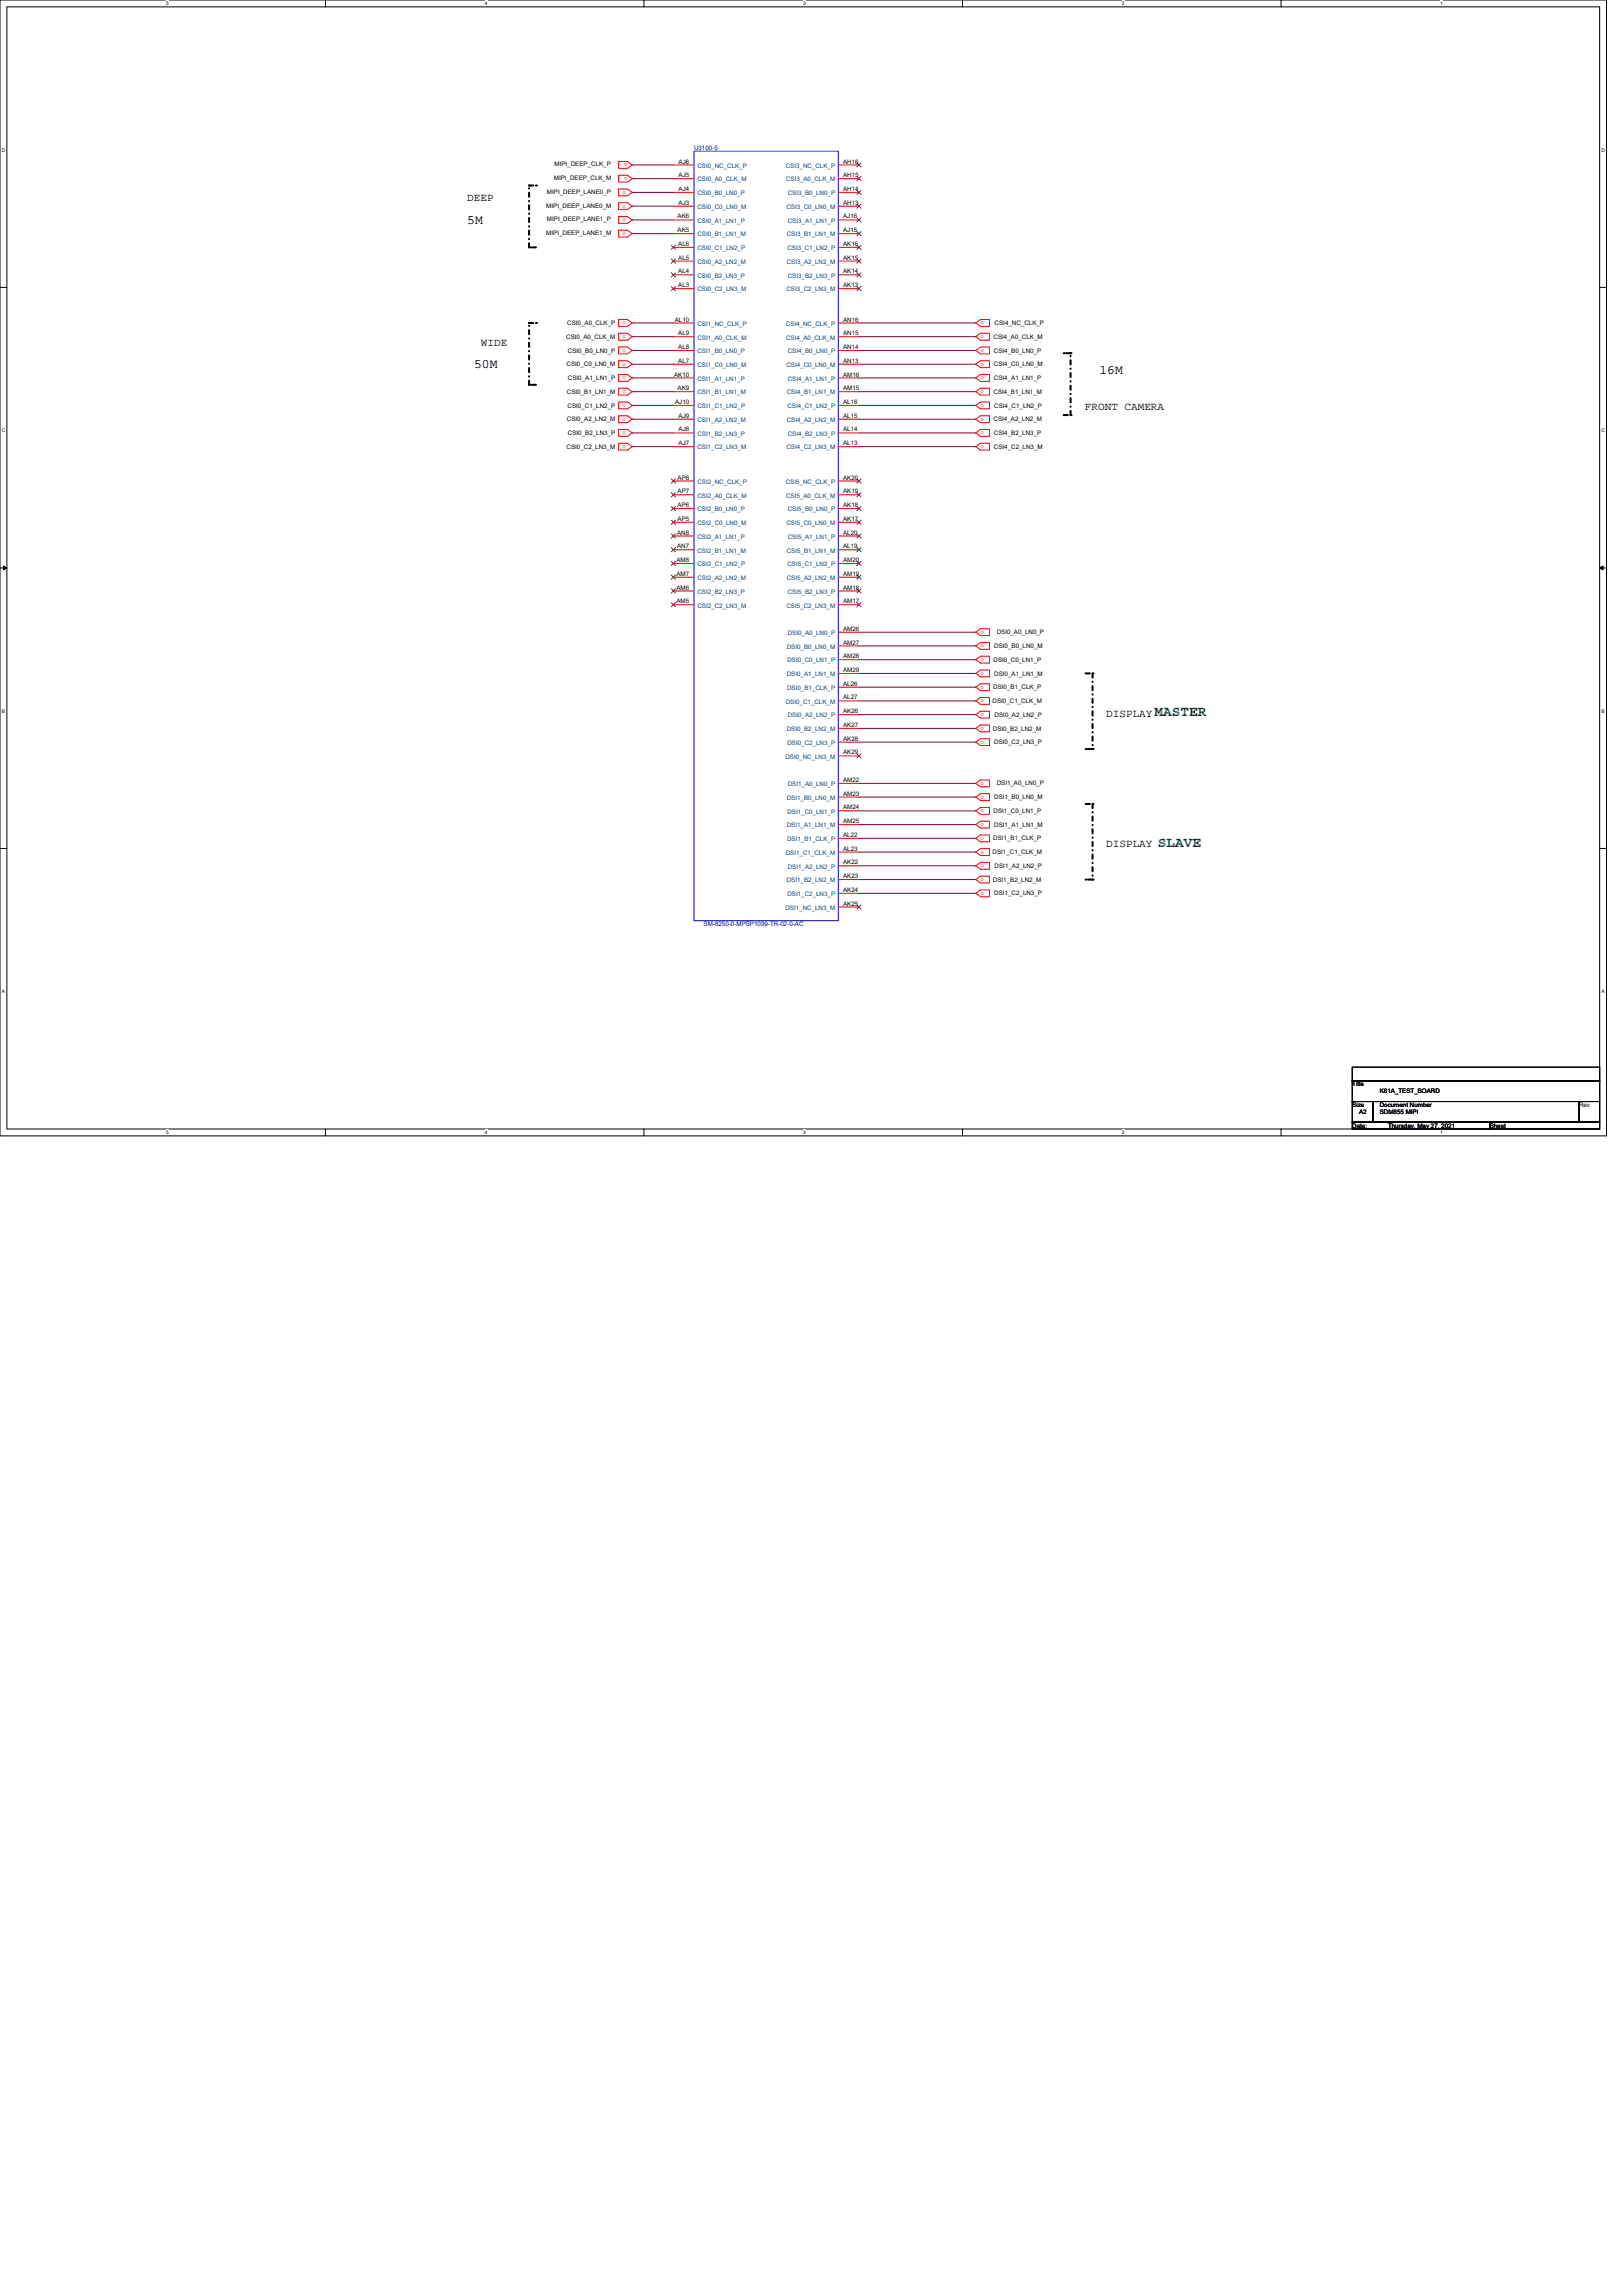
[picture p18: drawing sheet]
<svg xmlns="http://www.w3.org/2000/svg" width="210mm" height="297mm" viewBox="0 0 210 297" stroke-linecap="round" stroke-linejoin="round" font-family="sans-serif">
<defs><g id="words">
<g font-size="1.9" fill="#008000">
<text x="149.4" y="92.7">MASTER</text>
<text x="149.8" y="109.6">SLAVE</text>
</g>
<g font-size="1.7">
<text x="60.5" y="29">5M</text>
<text x="61.3" y="47.6">50M</text>
<text x="142.2" y="48.3">16M</text>
</g>
<g font-size="1.4">
<text x="60.5" y="26">DEEP</text>
<text x="62.2" y="44.7">WIDE</text>
<text x="140.4" y="53.1">FRONT CAMERA</text>
<text x="143.1" y="92.7">DISPLAY</text>
<text x="143.1" y="109.6">DISPLAY</text>
</g>
<g font-size=".8">
<text x="71.7" y="23.3">MIPI_DEEP_CLK_M</text>
<text x="71.7" y="21.5">MIPI_DEEP_CLK_P</text>
<text x="87.8" y="21.2">AJ6</text>
<text x="87.8" y="22.9">AJ5</text>
<text x="109.1" y="22.9">AH15</text>
<text x="109.1" y="21.2">AH16</text>
<text x="70.7" y="26.9">MIPI_DEEP_LANE0_M</text>
<text x="70.8" y="25.1">MIPI_DEEP_LANE0_P</text>
<text x="70.8" y="28.6">MIPI_DEEP_LANE1_P</text>
<text x="87.7" y="28.3">AK6</text>
<text x="87.8" y="24.7">AJ4</text>
<text x="87.8" y="26.5">AJ3</text>
<text x="109.1" y="24.7">AH14</text>
<text x="109.1" y="26.5">AH13</text>
<text x="109.1" y="28.3">AJ16</text>
<text x="70.7" y="30.4">MIPI_DEEP_LANE1_M</text>
<text x="87.7" y="30">AK5</text>
<text x="87.7" y="31.8">AL6</text>
<text x="87.7" y="33.6">AL5</text>
<text x="87.7" y="35.4">AL4</text>
<text x="109.1" y="30">AJ15</text>
<text x="109.1" y="31.8">AK16</text>
<text x="109.1" y="33.6">AK15</text>
<text x="109.1" y="35.4">AK14</text>
<text x="87.3" y="41.6">AL10</text>
<text x="87.7" y="37.2">AL3</text>
<text x="109.1" y="37.2">AK13</text>
<text x="109.1" y="41.6">AN16</text>
<text x="73.3" y="43.8">CSI0_A0_CLK_M</text>
<text x="73.3" y="47.4">CSI0_C0_LN0_M</text>
<text x="73.4" y="42.1">CSI0_A0_CLK_P</text>
<text x="73.5" y="45.6">CSI0_B0_LN0_P</text>
<text x="87.7" y="43.4">AL9</text>
<text x="87.7" y="45.2">AL8</text>
<text x="87.7" y="46.9">AL7</text>
<text x="109.1" y="43.4">AN15</text>
<text x="109.1" y="45.2">AN14</text>
<text x="109.1" y="46.9">AN13</text>
<text x="128.5" y="43.8">CSI4_A0_CLK_M</text>
<text x="128.6" y="45.6">CSI4_B0_LN0_P</text>
<text x="128.6" y="47.4">CSI4_C0_LN0_M</text>
<text x="128.7" y="42.1">CSI4_NC_CLK_P</text>
<text x="73.3" y="50.9">CSI0_B1_LN1_M</text>
<text x="73.4" y="52.7">CSI0_C1_LN2_P</text>
<text x="73.5" y="49.2">CSI0_A1_LN1_P</text>
<text x="87.2" y="48.7">AK10</text>
<text x="87.3" y="52.3">AJ10</text>
<text x="87.7" y="50.5">AK9</text>
<text x="109.1" y="48.7">AM16</text>
<text x="109.1" y="50.5">AM15</text>
<text x="109.1" y="52.3">AL16</text>
<text x="128.5" y="50.9">CSI4_B1_LN1_M</text>
<text x="128.6" y="49.2">CSI4_A1_LN1_P</text>
<text x="128.6" y="52.7">CSI4_C1_LN2_P</text>
<text x="73.3" y="58.1">CSI0_C2_LN3_M</text>
<text x="73.3" y="54.5">CSI0_A2_LN2_M</text>
<text x="73.5" y="56.3">CSI0_B2_LN3_P</text>
<text x="87.8" y="54">AJ9</text>
<text x="87.8" y="55.8">AJ8</text>
<text x="87.8" y="57.6">AJ7</text>
<text x="109.1" y="54">AL15</text>
<text x="109.1" y="55.8">AL14</text>
<text x="109.1" y="57.6">AL13</text>
<text x="128.5" y="54.5">CSI4_A2_LN2_M</text>
<text x="128.6" y="56.3">CSI4_B2_LN3_P</text>
<text x="128.6" y="58.1">CSI4_C2_LN3_M</text>
<text x="87.7" y="62">AP8</text>
<text x="87.7" y="63.8">AP7</text>
<text x="87.7" y="65.6">AP6</text>
<text x="109.1" y="63.8">AK19</text>
<text x="109.1" y="65.6">AK18</text>
<text x="109.1" y="62">AK20</text>
<text x="87.6" y="69.2">AN8</text>
<text x="87.6" y="70.9">AN7</text>
<text x="87.7" y="67.4">AP5</text>
<text x="109.1" y="67.4">AK17</text>
<text x="109.1" y="69.2">AL20</text>
<text x="109.1" y="70.9">AL19</text>
<text x="87.5" y="72.7">AM8</text>
<text x="87.5" y="74.5">AM7</text>
<text x="87.5" y="76.3">AM6</text>
<text x="109.1" y="72.7">AM20</text>
<text x="109.1" y="74.5">AM19</text>
<text x="109.1" y="76.3">AM18</text>
<text x="87.5" y="78">AM5</text>
<text x="109.1" y="78">AM17</text>
<text x="109.1" y="81.6">AM26</text>
<text x="109.1" y="83.4">AM27</text>
<text x="128.6" y="83.8">DSI0_B0_LN0_M</text>
<text x="128.9" y="82.1">DSI0_A0_LN0_P</text>
<text x="109.1" y="85.2">AM28</text>
<text x="109.1" y="86.9">AM29</text>
<text x="109.1" y="88.7">AL26</text>
<text x="128.5" y="89.2">DSI0_B1_CLK_P</text>
<text x="128.5" y="85.6">DSI0_C0_LN1_P</text>
<text x="128.6" y="87.4">DSI0_A1_LN1_M</text>
<text x="109.1" y="92.3">AK26</text>
<text x="109.1" y="94.1">AK27</text>
<text x="109.1" y="95.8">AK28</text>
<text x="109.1" y="90.5">AL27</text>
<text x="128.4" y="91">DSI0_C1_CLK_M</text>
<text x="128.5" y="94.5">DSI0_B2_LN2_M</text>
<text x="128.7" y="92.7">DSI0_A2_LN2_P</text>
<text x="109.1" y="101.2">AM22</text>
<text x="109.1" y="97.6">AK29</text>
<text x="128.6" y="96.3">DSI0_C2_LN3_P</text>
<text x="128.9" y="101.6">DSI1_A0_LN0_P</text>
<text x="109.1" y="102.9">AM23</text>
<text x="109.1" y="104.7">AM24</text>
<text x="109.1" y="106.5">AM25</text>
<text x="128.5" y="105.2">DSI1_C0_LN1_P</text>
<text x="128.6" y="103.4">DSI1_B0_LN0_M</text>
<text x="128.6" y="107">DSI1_A1_LN1_M</text>
<text x="109.1" y="108.3">AL22</text>
<text x="109.1" y="111.8">AK22</text>
<text x="109.1" y="113.6">AK23</text>
<text x="109.1" y="110.1">AL23</text>
<text x="128.4" y="110.5">DSI1_C1_CLK_M</text>
<text x="128.5" y="108.7">DSI1_B1_CLK_P</text>
<text x="128.7" y="112.3">DSI1_A2_LN2_P</text>
<text x="109.1" y="115.4">AK24</text>
<text x="109.1" y="117.2">AK25</text>
<text x="128.5" y="114.1">DSI1_B2_LN2_M</text>
<text x="128.6" y="115.8">DSI1_C2_LN3_P</text>
<text x="175" y="140.6">Title</text>
<text x="175" y="143.2">Size</text>
<text x="178.5" y="143.2">Document Number</text>
<text x="178.5" y="141.4">K81A_TEST_BOARD</text>
<text x="204.3" y="143.2">Rev</text>
<text x="175" y="145.9">Date:</text>
<text x="175.8" y="144.1">A2</text>
<text x="178.5" y="144.1">SDM855 MIPI</text>
<text x="179.6" y="145.9">Thursday, May 27, 2021</text>
<text x="192.7" y="145.9">Sheet</text>
</g>
<g font-size=".8" fill="#f00">
<text x="81.2" y="22.9" transform="rotate(-180 81.2 22.9)">o</text>
<text x="81.2" y="21.1" transform="rotate(-180 81.2 21.1)">o</text>
<text x="80.5" y="26.9">o</text>
<text x="80.5" y="25.1">o</text>
<text x="80.5" y="28.6">o</text>
<text x="80.5" y="30.4">o</text>
<text x="80.5" y="42">o</text>
<text x="126.9" y="42">o</text>
<text x="80.5" y="43.8">o</text>
<text x="80.5" y="45.5">o</text>
<text x="80.5" y="47.3">o</text>
<text x="126.9" y="43.8">o</text>
<text x="126.9" y="45.5">o</text>
<text x="126.9" y="47.3">o</text>
<text x="80.5" y="49.1">o</text>
<text x="80.5" y="50.9">o</text>
<text x="80.5" y="52.6">o</text>
<text x="126.9" y="49.1">o</text>
<text x="126.9" y="50.9">o</text>
<text x="126.9" y="52.6">o</text>
<text x="80.5" y="54.4">o</text>
<text x="80.5" y="56.2">o</text>
<text x="80.5" y="58">o</text>
<text x="126.9" y="54.4">o</text>
<text x="126.9" y="56.2">o</text>
<text x="126.9" y="58">o</text>
<text x="126.9" y="82">o</text>
<text x="126.9" y="83.8">o</text>
<text x="126.9" y="85.5">o</text>
<text x="126.9" y="87.3">o</text>
<text x="126.9" y="89.1">o</text>
<text x="126.9" y="90.9">o</text>
<text x="126.9" y="92.7">o</text>
<text x="126.9" y="94.4">o</text>
<text x="126.9" y="96.2">o</text>
<text x="126.9" y="101.5">o</text>
<text x="126.9" y="103.3">o</text>
<text x="126.9" y="105.1">o</text>
<text x="126.9" y="106.9">o</text>
<text x="126.9" y="108.7">o</text>
<text x="126.9" y="110.4">o</text>
<text x="126.9" y="112.2">o</text>
<text x="126.9" y="114">o</text>
<text x="126.9" y="115.8">o</text>
</g>
<g font-size=".8" fill="#000080">
<text x="89.8" y="19.4">U3100-5</text>
<text x="91" y="119.8">SM-8250-0-MPSP1099-TR-02-0-AC</text>
</g>
<g font-size=".8" fill="#004080">
<text x="90.2" y="21.7">CSI0_NC_CLK_P</text>
<text x="90.2" y="23.5">CSI0_A0_CLK_M</text>
<text x="101.7" y="21.7">CSI3_NC_CLK_P</text>
<text x="101.7" y="23.5">CSI3_A0_CLK_M</text>
<text x="90.2" y="25.3">CSI0_B0_LN0_P</text>
<text x="90.2" y="27">CSI0_C0_LN0_M</text>
<text x="90.2" y="28.8">CSI0_A1_LN1_P</text>
<text x="101.7" y="27">CSI3_C0_LN0_M</text>
<text x="101.9" y="25.3">CSI3_B0_LN0_P</text>
<text x="101.9" y="28.8">CSI3_A1_LN1_P</text>
<text x="90.2" y="30.6">CSI0_B1_LN1_M</text>
<text x="90.2" y="32.4">CSI0_C1_LN2_P</text>
<text x="90.2" y="34.1">CSI0_A2_LN2_M</text>
<text x="90.2" y="35.9">CSI0_B2_LN3_P</text>
<text x="101.8" y="30.6">CSI3_B1_LN1_M</text>
<text x="101.8" y="34.1">CSI3_A2_LN2_M</text>
<text x="101.9" y="32.4">CSI3_C1_LN2_P</text>
<text x="101.9" y="35.9">CSI3_B2_LN3_P</text>
<text x="90.2" y="37.7">CSI0_C2_LN3_M</text>
<text x="101.7" y="37.7">CSI3_C2_LN3_M</text>
<text x="90.2" y="42.1">CSI1_NC_CLK_P</text>
<text x="90.2" y="43.9">CSI1_A0_CLK_M</text>
<text x="90.2" y="45.7">CSI1_B0_LN0_P</text>
<text x="90.2" y="47.5">CSI1_C0_LN0_M</text>
<text x="101.7" y="42.1">CSI4_NC_CLK_P</text>
<text x="101.7" y="43.9">CSI4_A0_CLK_M</text>
<text x="101.7" y="47.5">CSI4_C0_LN0_M</text>
<text x="101.9" y="45.7">CSI4_B0_LN0_P</text>
<text x="90.2" y="49.3">CSI1_A1_LN1_P</text>
<text x="90.2" y="51">CSI1_B1_LN1_M</text>
<text x="90.2" y="52.8">CSI1_C1_LN2_P</text>
<text x="101.8" y="51">CSI4_B1_LN1_M</text>
<text x="101.9" y="52.8">CSI4_C1_LN2_P</text>
<text x="101.9" y="49.3">CSI4_A1_LN1_P</text>
<text x="90.2" y="54.6">CSI1_A2_LN2_M</text>
<text x="90.2" y="56.4">CSI1_B2_LN3_P</text>
<text x="90.2" y="58.1">CSI1_C2_LN3_M</text>
<text x="101.7" y="58.1">CSI4_C2_LN3_M</text>
<text x="101.8" y="54.6">CSI4_A2_LN2_M</text>
<text x="101.9" y="56.4">CSI4_B2_LN3_P</text>
<text x="90.2" y="62.6">CSI2_NC_CLK_P</text>
<text x="90.2" y="64.4">CSI2_A0_CLK_M</text>
<text x="101.7" y="62.6">CSI5_NC_CLK_P</text>
<text x="101.7" y="64.4">CSI5_A0_CLK_M</text>
<text x="90.2" y="66.1">CSI2_B0_LN0_P</text>
<text x="90.2" y="67.9">CSI2_C0_LN0_M</text>
<text x="90.2" y="69.7">CSI2_A1_LN1_P</text>
<text x="90.2" y="71.5">CSI2_B1_LN1_M</text>
<text x="101.7" y="67.9">CSI5_C0_LN0_M</text>
<text x="101.8" y="71.5">CSI5_B1_LN1_M</text>
<text x="101.9" y="66.1">CSI5_B0_LN0_P</text>
<text x="101.9" y="69.7">CSI5_A1_LN1_P</text>
<text x="90.2" y="73.3">CSI2_C1_LN2_P</text>
<text x="90.2" y="75">CSI2_A2_LN2_M</text>
<text x="90.2" y="76.8">CSI2_B2_LN3_P</text>
<text x="101.8" y="75">CSI5_A2_LN2_M</text>
<text x="101.9" y="73.3">CSI5_C1_LN2_P</text>
<text x="101.9" y="76.8">CSI5_B2_LN3_P</text>
<text x="90.2" y="78.6">CSI2_C2_LN3_M</text>
<text x="101.7" y="78.6">CSI5_C2_LN3_M</text>
<text x="101.8" y="83.9">DSI0_B0_LN0_M</text>
<text x="101.9" y="82.1">DSI0_A0_LN0_P</text>
<text x="101.8" y="87.5">DSI0_A1_LN1_M</text>
<text x="101.8" y="89.3">DSI0_B1_CLK_P</text>
<text x="101.9" y="85.7">DSI0_C0_LN1_P</text>
<text x="101.7" y="91">DSI0_C1_CLK_M</text>
<text x="101.8" y="94.6">DSI0_B2_LN2_M</text>
<text x="101.9" y="92.8">DSI0_A2_LN2_P</text>
<text x="101.6" y="98.2">DSI0_NC_LN3_M</text>
<text x="101.9" y="96.4">DSI0_C2_LN3_P</text>
<text x="101.9" y="101.7">DSI1_A0_LN0_P</text>
<text x="101.8" y="103.5">DSI1_B0_LN0_M</text>
<text x="101.8" y="107">DSI1_A1_LN1_M</text>
<text x="101.9" y="105.3">DSI1_C0_LN1_P</text>
<text x="101.7" y="110.6">DSI1_C1_CLK_M</text>
<text x="101.8" y="108.8">DSI1_B1_CLK_P</text>
<text x="101.9" y="112.4">DSI1_A2_LN2_P</text>
<text x="101.6" y="117.7">DSI1_NC_LN3_M</text>
<text x="101.8" y="114.2">DSI1_B2_LN2_M</text>
<text x="101.9" y="115.9">DSI1_C2_LN3_P</text>
</g>
<g font-size=".6">
<text x="21.5" y=".7">5</text>
<text x="62.7" y=".7">4</text>
<text x="103.9" y=".7">3</text>
<text x="145.1" y=".7">2</text>
<text x="186.3" y=".7">1</text>
<text x=".2" y="19.6">D</text>
<text x="207.2" y="19.6">D</text>
<text x=".2" y="55.9">C</text>
<text x="207.2" y="55.9">C</text>
<text x=".2" y="92.2">B</text>
<text x="207.2" y="92.2">B</text>
<text x=".2" y="128.5">A</text>
<text x="207.2" y="128.5">A</text>
<text x="21.5" y="146.7">5</text>
<text x="62.7" y="146.7">4</text>
<text x="103.9" y="146.7">3</text>
<text x="145.1" y="146.7">2</text>
<text x="186.3" y="146.7">1</text>
</g>
</g></defs>
<path d="M0 0h207.8v147h-207.8zM.9 .9h206.1v145.2h-206.1z" fill="none" stroke="#000" stroke-width=".13"/>
<g fill="#fff">
<path d="M21.5 .1h.4v.7h-.4z"/>
<path d="M21.5 146.2h.4v.7h-.4z"/>
</g>
<path d="M42.1 0v.9M42.1 146.1v.9" fill="none" stroke="#000" stroke-width=".13"/>
<g fill="#fff">
<path d="M62.7 .1h.4v.7h-.4z"/>
<path d="M62.7 146.2h.4v.7h-.4z"/>
</g>
<path d="M83.3 0v.9M83.3 146.1v.9" fill="none" stroke="#000" stroke-width=".13"/>
<g fill="#fff">
<path d="M103.9 .1h.4v.7h-.4z"/>
<path d="M103.9 146.2h.4v.7h-.4z"/>
</g>
<path d="M124.5 0v.9M124.5 146.1v.9" fill="none" stroke="#000" stroke-width=".13"/>
<g fill="#fff">
<path d="M145.1 .1h.4v.7h-.4z"/>
<path d="M145.1 146.2h.4v.7h-.4z"/>
</g>
<path d="M165.7 0v.9M165.7 146.1v.9" fill="none" stroke="#000" stroke-width=".13"/>
<g fill="#fff">
<path d="M186.3 .1h.4v.7h-.4z"/>
<path d="M186.3 146.2h.4v.7h-.4z"/>
<path d="M.2 19h.5v.7h-.5z"/>
<path d="M207.2 19h.4v.7h-.4z"/>
<path d="M.2 55.3h.5v.7h-.5z"/>
<path d="M207.2 55.3h.4v.7h-.4z"/>
</g>
<path d="M0 37.2h.9M207 37.2h.8" fill="none" stroke="#000" stroke-width=".13"/>
<g fill="#fff">
<path d="M.2 91.6h.4v.7h-.4z"/>
<path d="M207.2 91.6h.4v.7h-.4z"/>
</g>
<path d="M0 73.5h.9M207 73.5h.8" fill="none" stroke="#000" stroke-width=".13"/>
<path d="M.4 73.2l.5 .3-.5 .2zM207 73.5l.4-.3v.5z" fill="#000" stroke="#000" stroke-width=".13"/>
<g fill="#fff">
<path d="M.2 127.9h.4v.7h-.4z"/>
<path d="M207.2 127.9h.4v.7h-.4z"/>
</g>
<path d="M0 109.8h.9M207 109.8h.8M175 138.1h32v1.7h-32zM175 139.8h32v2.7h-32zM175 142.5h2.6v2.7h-2.6zM175 145.2h17.7v.9h-17.7zM177.6 142.5h26.7v2.7h-26.7zM192.7 145.2h14.3v.9h-14.3zM204.3 142.5h2.7v2.7h-2.7z" fill="none" stroke="#000" stroke-width=".13"/>
<g fill="none" stroke="#000" stroke-width=".27" stroke-dasharray=".5 .5 0 .5">
<path d="M68.5 24h.8M68.5 32v-8M68.5 24h.1M68.5 32h.1M69.3 32h-.8M69.3 24h.1M68.5 49.8v-8M68.5 41.8h.1M68.5 41.8h.8M68.5 49.8h.1M69.3 41.8h.1M69.3 49.8h-.8"/>
<path d="M137.6 45.7h.1M137.6 53.7h.9M138.5 45.7h-.9M138.5 53.7v-8M138.5 45.7h.1M138.5 53.7h.1M140.5 87.1h.9M140.5 96.9h.1M141.4 87.1v9.8M141.4 96.9h.1M141.4 87.1h.1M141.4 96.9h-.9"/>
<path d="M140.5 113.8h.1M140.5 104h.9M141.4 113.8h-.9M141.4 104v9.8M141.4 113.8h.1M141.4 104h.1"/>
</g>
<g fill="none" stroke="#f00" stroke-width=".13">
<path d="M80 26.2h1.2l.6 .5-.6 .4h-1.2zM80 24.4h1.2l.6 .5-.6 .4h-1.2zM80 22.7h1.2l.6 .4-.6 .5h-1.2zM80 20.9h1.2l.6 .4-.6 .5h-1.2zM80 28h1.2l.6 .4-.6 .5h-1.2zM80 29.8h1.2l.6 .4-.6 .5h-1.2zM87.1 21.3h2.7M87.1 23.1h2.7M87.1 24.9h2.7M87.1 26.7h2.7M87.1 28.4h2.7M87.1 30.2h2.7"/>
<path d="M87.1 32h2.7M87.1 33.8h2.7M87.1 35.6h2.7M87.1 37.3h2.7M108.5 21.3h2.6M108.5 23.1h2.6M108.5 24.9h2.6M108.5 26.7h2.6M108.5 28.4h2.6M108.5 30.2h2.6M108.5 32h2.6M108.5 33.8h2.6"/>
<path d="M108.5 35.6h2.6M108.5 37.3h2.6M80 43.1h1.2l.6 .5-.6 .4h-1.2zM80 44.9h1.2l.6 .4-.6 .5h-1.2zM80 46.7h1.2l.6 .4-.6 .5h-1.2zM80 48.5h1.2l.6 .4-.6 .4h-1.2zM80 50.2h1.2l.6 .5-.6 .4h-1.2zM80 52h1.2l.6 .5-.6 .4h-1.2zM80 53.8h1.2l.6 .4-.6 .5h-1.2zM80 55.6h1.2l.6 .4-.6 .5h-1.2zM80 57.3h1.2l.6 .5-.6 .4h-1.2zM80 41.3h1.2l.6 .5-.6 .4h-1.2z"/>
<path d="M87.1 41.8h2.7M87.1 43.6h2.7M87.1 45.3h2.7M87.1 47.1h2.7M87.1 48.9h2.7M87.1 50.7h2.7M87.1 52.5h2.7M87.1 54.2h2.7M87.1 56h2.7M87.1 57.8h2.7M108.5 41.8h2.6M108.5 43.6h2.6"/>
<path d="M108.5 45.3h2.6M108.5 47.1h2.6M108.5 48.9h2.6M108.5 50.7h2.6M108.5 52.5h2.6M108.5 54.2h2.6M108.5 56h2.6M108.5 57.8h2.6M126.2 41.8l.7-.5h1.1v.9h-1.1zM126.2 43.6l.7-.5h1.1v.9h-1.1zM126.2 45.3l.7-.4h1.1v.9h-1.1zM126.2 47.1l.7-.4h1.1v.9h-1.1z"/>
<path d="M126.2 48.9l.7-.4h1.1v.8h-1.1zM126.2 50.7l.7-.5h1.1v.9h-1.1zM126.2 52.5l.7-.5h1.1v.9h-1.1zM126.2 54.2l.7-.4h1.1v.9h-1.1zM126.2 56l.7-.4h1.1v.9h-1.1zM126.2 57.8l.7-.5h1.1v.9h-1.1zM87.1 62.2h2.7M87.1 64h2.7M87.1 65.8h2.7M87.1 67.6h2.7M87.1 69.3h2.7M87.1 71.1h2.7"/>
<path d="M87.1 72.9h2.7M87.1 74.7h2.7M87.1 76.5h2.7M87.1 78.2h2.7M108.5 62.2h2.6M108.5 64h2.6M108.5 65.8h2.6M108.5 67.6h2.6M108.5 69.3h2.6M108.5 71.1h2.6M108.5 72.9h2.6M108.5 74.7h2.6"/>
<path d="M108.5 76.5h2.6M108.5 78.2h2.6M108.5 81.8h2.6M108.5 83.6h2.6M108.5 85.3h2.6M108.5 87.1h2.6M108.5 88.9h2.6M108.5 90.7h2.6M108.5 92.5h2.6M108.5 94.2h2.6M108.5 96h2.6M108.5 97.8h2.6"/>
<path d="M126.2 81.8l.7-.5h1.1v.9h-1.1zM126.2 83.6l.7-.5h1.1v.9h-1.1zM126.2 85.3l.7-.4h1.1v.9h-1.1zM126.2 87.1l.7-.4h1.1v.9h-1.1zM126.2 88.9l.7-.4h1.1v.8h-1.1zM126.2 90.7l.7-.5h1.1v.9h-1.1zM126.2 92.5l.7-.5h1.1v.9h-1.1zM126.2 94.2l.7-.4h1.1v.9h-1.1zM126.2 96l.7-.4h1.1v.9h-1.1zM108.5 101.3h2.6M108.5 103.1h2.6M108.5 104.9h2.6"/>
<path d="M108.5 106.7h2.6M108.5 108.5h2.6M108.5 110.2h2.6M108.5 112h2.6M108.5 113.8h2.6M108.5 115.6h2.6M108.5 117.3h2.6M126.2 101.3l.7-.4h1.1v.9h-1.1zM126.2 103.1l.7-.4h1.1v.9h-1.1zM126.2 104.9l.7-.4h1.1v.8h-1.1zM126.2 106.7l.7-.5h1.1v.9h-1.1zM126.2 108.5l.7-.5h1.1v.9h-1.1z"/>
<path d="M126.2 110.2l.7-.4h1.1v.9h-1.1zM126.2 112l.7-.4h1.1v.9h-1.1zM126.2 113.8l.7-.5h1.1v.9h-1.1zM126.2 115.6l.7-.5h1.1v.9h-1.1z"/>
</g>
<path d="M89.8 19.6h18.7v99.5h-18.7z" fill="none" stroke="#00f" stroke-width=".13"/>
<g fill="none" stroke="#804000" stroke-width=".13">
<path d="M86.9 31.7l.5 .6M86.9 33.5l.5 .6M86.9 35.3l.5 .5M86.9 37.1l.5 .5M87.4 31.7l-.6 .6M87.4 33.5l-.6 .6M87.4 35.3l-.6 .5M87.4 37.1l-.6 .5M110.9 21.1l.5 .5M110.9 22.8l.5 .6M110.9 24.6l.5 .6M110.9 26.4l.5 .5"/>
<path d="M110.9 28.2l.5 .5M110.9 30l.5 .5M110.9 31.7l.5 .6M110.9 33.5l.5 .6M110.9 35.3l.5 .5M110.9 37.1l.5 .5M111.4 21.1l-.5 .5M111.4 22.8l-.5 .6M111.4 24.6l-.5 .6M111.4 26.4l-.5 .5M111.4 28.2l-.5 .5M111.4 30l-.5 .5"/>
<path d="M111.4 31.7l-.5 .6M111.4 33.5l-.5 .6M111.4 35.3l-.5 .5M111.4 37.1l-.5 .5M86.9 62l.5 .5M86.9 63.7l.5 .6M86.9 65.5l.5 .6M86.9 67.3l.5 .5M86.9 69.1l.5 .5M86.9 70.9l.5 .5M86.9 72.6l.5 .6M86.9 74.4l.5 .5"/>
<path d="M86.9 76.2l.5 .5M86.9 78l.5 .5M87.4 62l-.6 .5M87.4 63.7l-.6 .6M87.4 65.5l-.6 .6M87.4 67.3l-.6 .5M87.4 69.1l-.6 .5M87.4 70.9l-.6 .5M87.4 72.6l-.6 .6M87.4 74.4l-.6 .5M87.4 76.2l-.6 .5M87.4 78l-.6 .5"/>
<path d="M110.9 62l.5 .5M110.9 63.7l.5 .6M110.9 65.5l.5 .6M110.9 67.3l.5 .5M110.9 69.1l.5 .5M110.9 70.9l.5 .5M110.9 72.6l.5 .6M110.9 74.4l.5 .5M110.9 76.2l.5 .5M110.9 78l.5 .5M111.4 62l-.5 .5M111.4 63.7l-.5 .6"/>
<path d="M111.4 65.5l-.5 .6M111.4 67.3l-.5 .5M111.4 69.1l-.5 .5M111.4 70.9l-.5 .5M111.4 72.6l-.5 .6M111.4 74.4l-.5 .5M111.4 76.2l-.5 .5M111.4 78l-.5 .5M110.9 97.5l.5 .6M111.4 97.5l-.5 .6M110.9 117.1l.5 .5M111.4 117.1l-.5 .5"/>
</g>
<g fill="none" stroke="#800040" stroke-width=".13">
<path d="M81.8 21.3h5.3M81.8 28.4h5.3M81.8 30.2h5.3M81.8 24.9h5.3M81.8 26.7h5.3M81.8 23.1h5.3M81.8 43.6h5.3M81.8 45.3h5.3M81.8 47.1h5.3M81.8 48.9h5.3M81.8 50.7h5.3M81.8 52.5h5.3"/>
<path d="M81.8 54.2h5.3M81.8 56h5.3M81.8 57.8h5.3M81.8 41.8h5.3M111.1 41.8h15.1M111.1 43.6h15.1M111.1 45.3h15.1M111.1 47.1h15.1M111.1 48.9h15.1M111.1 50.7h15.1M111.1 52.5h15.1M111.1 54.2h15.1"/>
<path d="M111.1 56h15.1M111.1 57.8h15.1M111.1 81.8h15.1M111.1 83.6h15.1M111.1 85.3h15.1M111.1 87.1h15.1M111.1 88.9h15.1M111.1 90.7h15.1M111.1 92.5h15.1M111.1 94.2h15.1M111.1 96h15.1M111.1 101.3h15.1"/>
<path d="M111.1 103.1h15.1M111.1 104.9h15.1M111.1 106.7h15.1M111.1 108.5h15.1M111.1 110.2h15.1M111.1 112h15.1M111.1 113.8h15.1M111.1 115.6h15.1"/>
</g>
<use href="#words"/>
</svg>
